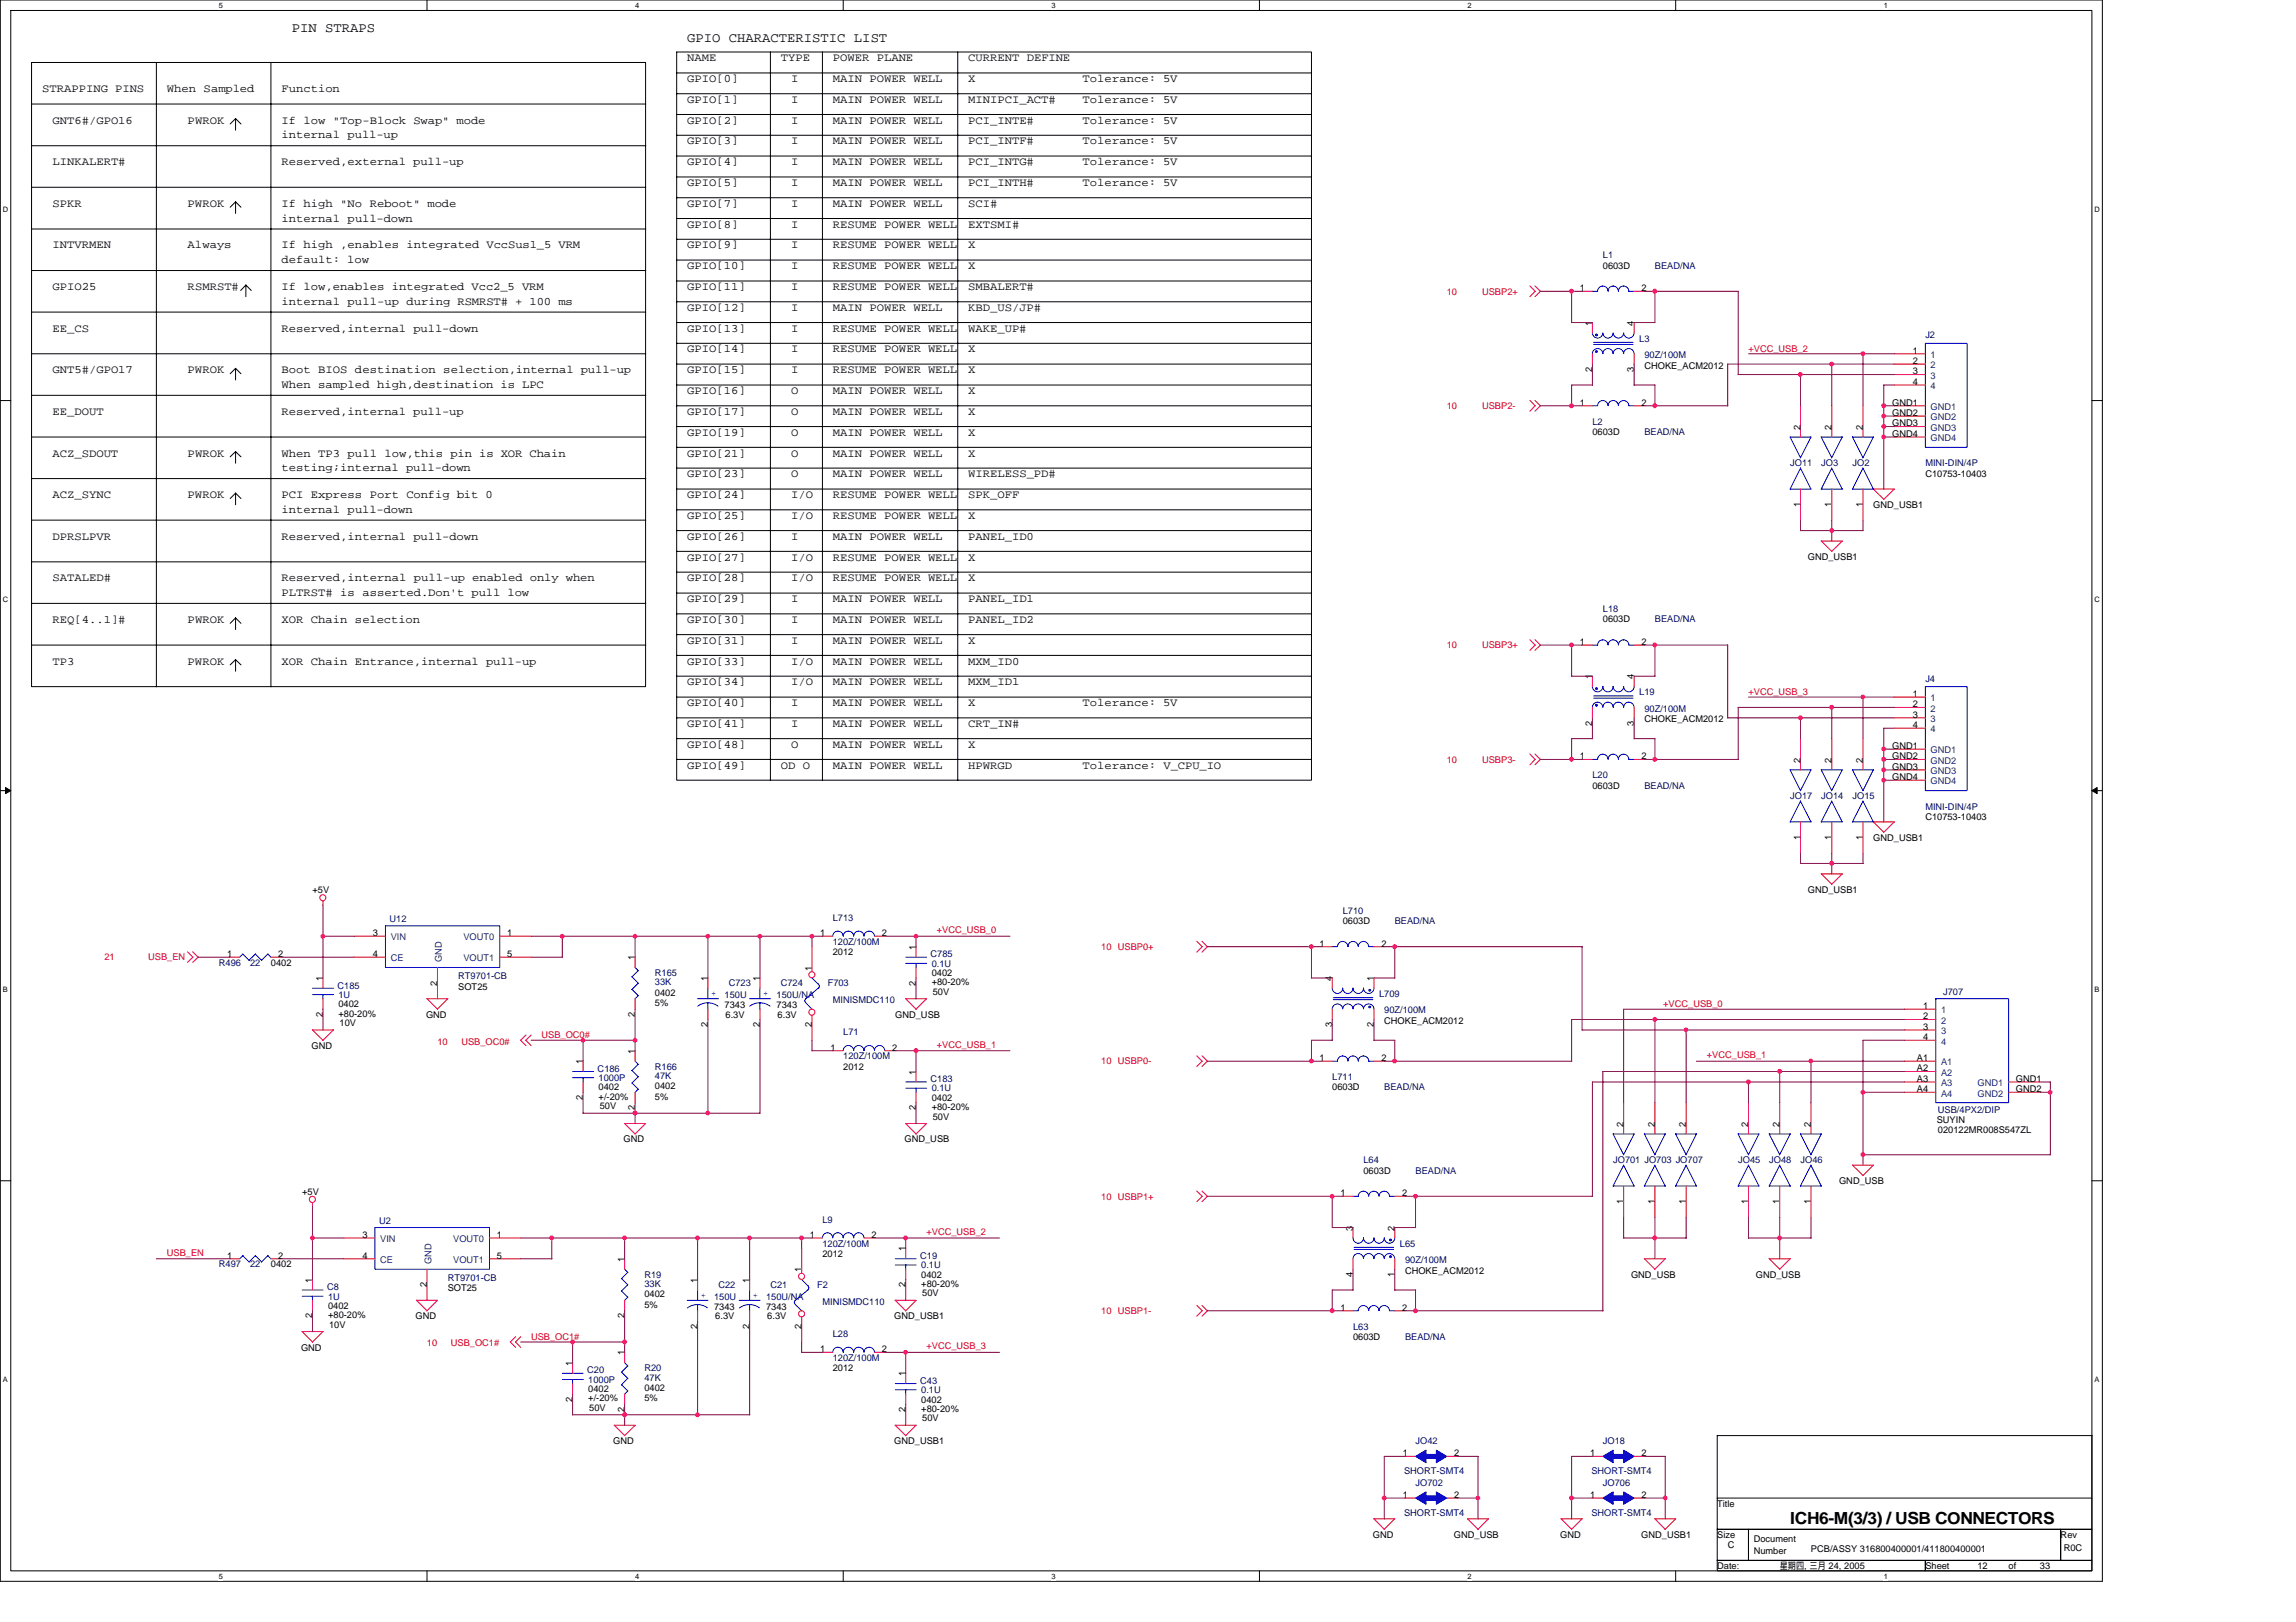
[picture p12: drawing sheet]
<svg xmlns="http://www.w3.org/2000/svg" width="297mm" height="210mm" viewBox="0 0 297 210" stroke-linecap="round" stroke-linejoin="round" font-family="sans-serif">
<defs><g id="words">
<text font-size="2.2" x="231.6" y="197.2">ICH6-M(3/3) / USB CONNECTORS</text>
<g font-size="1.8">
<text x="37.7" y="4.1">PIN STRAPS</text>
<text x="88.9" y="5.4">GPIO CHARACTERISTIC LIST</text>
</g>
<g font-size="1.5">
<text x="5.4" y="12">STRAPPING PINS</text>
<text x="21.6" y="12">When Sampled</text>
<text x="36.4" y="12">Function</text>
<text x="88.9" y="7.9">NAME</text>
<text x="88.9" y="10.6">GPIO[0]</text>
<text x="101" y="7.9">TYPE</text>
<text x="102.4" y="10.6">I</text>
<text x="107.7" y="7.9">POWER PLANE</text>
<text x="107.7" y="10.6">MAIN POWER WELL</text>
<text x="125.2" y="7.9">CURRENT DEFINE</text>
<text x="125.2" y="10.6">X</text>
<text x="140.1" y="10.6">Tolerance: 5V</text>
<text x="6.8" y="16">GNT6#/GPO16</text>
<text x="24.3" y="16">PWROK</text>
<text x="36.4" y="16">If low &quot;Top-Block Swap&quot; mode</text>
<text x="36.4" y="17.9">internal pull-up</text>
<text x="88.9" y="16">GPIO[2]</text>
<text x="88.9" y="13.3">GPIO[1]</text>
<text x="102.4" y="13.3">I</text>
<text x="102.4" y="16">I</text>
<text x="107.7" y="13.3">MAIN POWER WELL</text>
<text x="107.7" y="16">MAIN POWER WELL</text>
<text x="125.2" y="13.3">MINIPCI_ACT#</text>
<text x="125.2" y="16">PCI_INTE#</text>
<text x="140.1" y="16">Tolerance: 5V</text>
<text x="140.1" y="13.3">Tolerance: 5V</text>
<text x="6.8" y="21.4">LINKALERT#</text>
<text x="36.4" y="21.4">Reserved,external pull-up</text>
<text x="88.9" y="18.7">GPIO[3]</text>
<text x="88.9" y="21.4">GPIO[4]</text>
<text x="102.4" y="18.7">I</text>
<text x="102.4" y="21.4">I</text>
<text x="107.7" y="18.7">MAIN POWER WELL</text>
<text x="107.7" y="21.4">MAIN POWER WELL</text>
<text x="125.2" y="21.4">PCI_INTG#</text>
<text x="125.2" y="18.7">PCI_INTF#</text>
<text x="140.1" y="21.4">Tolerance: 5V</text>
<text x="140.1" y="18.7">Tolerance: 5V</text>
<text x="6.8" y="26.8">SPKR</text>
<text x="24.3" y="26.8">PWROK</text>
<text x="36.4" y="26.8">If high &quot;No Reboot&quot; mode</text>
<text x="36.4" y="28.7">internal pull-down</text>
<text x="88.9" y="24.1">GPIO[5]</text>
<text x="88.9" y="26.8">GPIO[7]</text>
<text x="88.9" y="29.5">GPIO[8]</text>
<text x="102.4" y="29.5">I</text>
<text x="102.4" y="24.1">I</text>
<text x="102.4" y="26.8">I</text>
<text x="107.7" y="24.1">MAIN POWER WELL</text>
<text x="107.7" y="29.5">RESUME POWER WELL</text>
<text x="107.7" y="26.8">MAIN POWER WELL</text>
<text x="125.2" y="24.1">PCI_INTH#</text>
<text x="125.2" y="29.5">EXTSMI#</text>
<text x="125.2" y="26.8">SCI#</text>
<text x="140.1" y="24.1">Tolerance: 5V</text>
<text x="6.8" y="32.2">INTVRMEN</text>
<text x="24.3" y="32.2">Always</text>
<text x="36.4" y="32.2">If high ,enables integrated VccSus1_5 VRM</text>
<text x="36.4" y="34.1">default: low</text>
<text x="88.9" y="32.2">GPIO[9]</text>
<text x="88.9" y="34.8">GPIO[10]</text>
<text x="102.4" y="32.2">I</text>
<text x="102.4" y="34.8">I</text>
<text x="107.7" y="34.8">RESUME POWER WELL</text>
<text x="107.7" y="32.2">RESUME POWER WELL</text>
<text x="125.2" y="34.8">X</text>
<text x="125.2" y="32.2">X</text>
<text x="6.8" y="37.5">GPIO25</text>
<text x="24.3" y="37.5">RSMRST#</text>
<text x="36.4" y="37.5">If low,enables integrated Vcc2_5 VRM</text>
<text x="36.4" y="39.5">internal pull-up during RSMRST# + 100 ms</text>
<text x="88.9" y="40.2">GPIO[12]</text>
<text x="88.9" y="37.5">GPIO[11]</text>
<text x="102.4" y="37.5">I</text>
<text x="102.4" y="40.2">I</text>
<text x="107.7" y="37.5">RESUME POWER WELL</text>
<text x="107.7" y="40.2">MAIN POWER WELL</text>
<text x="125.2" y="37.5">SMBALERT#</text>
<text x="125.2" y="40.2">KBD_US/JP#</text>
<text x="6.8" y="42.9">EE_CS</text>
<text x="36.4" y="42.9">Reserved,internal pull-down</text>
<text x="88.9" y="42.9">GPIO[13]</text>
<text x="88.9" y="45.6">GPIO[14]</text>
<text x="102.4" y="45.6">I</text>
<text x="102.4" y="42.9">I</text>
<text x="107.7" y="42.9">RESUME POWER WELL</text>
<text x="107.7" y="45.6">RESUME POWER WELL</text>
<text x="125.2" y="45.6">X</text>
<text x="125.2" y="42.9">WAKE_UP#</text>
<text x="6.8" y="48.3">GNT5#/GPO17</text>
<text x="6.8" y="53.7">EE_DOUT</text>
<text x="24.3" y="48.3">PWROK</text>
<text x="36.4" y="53.7">Reserved,internal pull-up</text>
<text x="36.4" y="48.3">Boot BIOS destination selection,internal pull-up</text>
<text x="36.4" y="50.2">When sampled high,destination is LPC</text>
<text x="88.9" y="53.7">GPIO[17]</text>
<text x="88.9" y="48.3">GPIO[15]</text>
<text x="88.9" y="51">GPIO[16]</text>
<text x="102.4" y="48.3">I</text>
<text x="102.4" y="53.7">O</text>
<text x="102.4" y="51">O</text>
<text x="107.7" y="53.7">MAIN POWER WELL</text>
<text x="107.7" y="48.3">RESUME POWER WELL</text>
<text x="107.7" y="51">MAIN POWER WELL</text>
<text x="125.2" y="48.3">X</text>
<text x="125.2" y="53.7">X</text>
<text x="125.2" y="51">X</text>
<text x="6.8" y="59.1">ACZ_SDOUT</text>
<text x="24.3" y="59.1">PWROK</text>
<text x="36.4" y="59.1">When TP3 pull low,this pin is XOR Chain</text>
<text x="88.9" y="56.4">GPIO[19]</text>
<text x="88.9" y="59.1">GPIO[21]</text>
<text x="102.4" y="56.4">O</text>
<text x="102.4" y="59.1">O</text>
<text x="107.7" y="59.1">MAIN POWER WELL</text>
<text x="107.7" y="56.4">MAIN POWER WELL</text>
<text x="125.2" y="56.4">X</text>
<text x="125.2" y="59.1">X</text>
<text x="6.8" y="64.5">ACZ_SYNC</text>
<text x="24.3" y="64.5">PWROK</text>
<text x="36.4" y="64.5">PCI Express Port Config bit 0</text>
<text x="36.4" y="61">testing;internal pull-down</text>
<text x="88.9" y="64.5">GPIO[24]</text>
<text x="88.9" y="61.8">GPIO[23]</text>
<text x="102.4" y="61.8">O</text>
<text x="102.4" y="64.5">I/O</text>
<text x="107.7" y="64.5">RESUME POWER WELL</text>
<text x="107.7" y="61.8">MAIN POWER WELL</text>
<text x="125.2" y="64.5">SPK_OFF</text>
<text x="125.2" y="61.8">WIRELESS_PD#</text>
<text x="6.8" y="69.9">DPRSLPVR</text>
<text x="36.4" y="66.4">internal pull-down</text>
<text x="36.4" y="69.8">Reserved,internal pull-down</text>
<text x="88.9" y="67.2">GPIO[25]</text>
<text x="88.9" y="69.8">GPIO[26]</text>
<text x="102.4" y="67.2">I/O</text>
<text x="102.4" y="69.8">I</text>
<text x="107.7" y="69.8">MAIN POWER WELL</text>
<text x="107.7" y="67.2">RESUME POWER WELL</text>
<text x="125.2" y="69.9">PANEL_ID0</text>
<text x="125.2" y="67.2">X</text>
<text x="6.8" y="75.2">SATALED#</text>
<text x="36.4" y="75.2">Reserved,internal pull-up enabled only when</text>
<text x="36.4" y="77.2">PLTRST# is asserted.Don't pull low</text>
<text x="88.9" y="77.9">GPIO[29]</text>
<text x="88.9" y="75.2">GPIO[28]</text>
<text x="88.9" y="72.5">GPIO[27]</text>
<text x="102.4" y="75.2">I/O</text>
<text x="102.4" y="77.9">I</text>
<text x="102.4" y="72.5">I/O</text>
<text x="107.7" y="77.9">MAIN POWER WELL</text>
<text x="107.7" y="72.5">RESUME POWER WELL</text>
<text x="107.7" y="75.2">RESUME POWER WELL</text>
<text x="125.2" y="77.9">PANEL_ID1</text>
<text x="125.2" y="72.5">X</text>
<text x="125.2" y="75.2">X</text>
<text x="6.8" y="80.6">REQ[4..1]#</text>
<text x="24.3" y="80.6">PWROK</text>
<text x="36.4" y="80.6">XOR Chain selection</text>
<text x="88.9" y="80.6">GPIO[30]</text>
<text x="88.9" y="83.3">GPIO[31]</text>
<text x="102.4" y="80.6">I</text>
<text x="102.4" y="83.3">I</text>
<text x="107.7" y="83.3">MAIN POWER WELL</text>
<text x="107.7" y="80.6">MAIN POWER WELL</text>
<text x="125.2" y="80.6">PANEL_ID2</text>
<text x="125.2" y="83.3">X</text>
<text x="6.8" y="86">TP3</text>
<text x="24.3" y="86">PWROK</text>
<text x="36.4" y="86">XOR Chain Entrance,internal pull-up</text>
<text x="88.9" y="88.7">GPIO[34]</text>
<text x="88.9" y="86">GPIO[33]</text>
<text x="102.4" y="88.7">I/O</text>
<text x="102.4" y="86">I/O</text>
<text x="107.7" y="86">MAIN POWER WELL</text>
<text x="107.7" y="88.7">MAIN POWER WELL</text>
<text x="125.2" y="86">MXM_ID0</text>
<text x="125.2" y="88.7">MXM_ID1</text>
<text x="88.9" y="94.1">GPIO[41]</text>
<text x="88.9" y="91.4">GPIO[40]</text>
<text x="102.4" y="91.4">I</text>
<text x="102.4" y="94.1">I</text>
<text x="107.7" y="94.1">MAIN POWER WELL</text>
<text x="107.7" y="91.4">MAIN POWER WELL</text>
<text x="125.2" y="94.1">CRT_IN#</text>
<text x="125.2" y="91.4">X</text>
<text x="140.1" y="91.4">Tolerance: 5V</text>
<text x="88.9" y="96.8">GPIO[48]</text>
<text x="88.9" y="99.5">GPIO[49]</text>
<text x="101" y="99.5">OD O</text>
<text x="102.4" y="96.8">O</text>
<text x="107.7" y="96.8">MAIN POWER WELL</text>
<text x="107.7" y="99.5">MAIN POWER WELL</text>
<text x="125.2" y="96.8">X</text>
<text x="125.2" y="99.5">HPWRGD</text>
<text x="140.1" y="99.5">Tolerance: V_CPU_IO</text>
</g>
<g font-size="1.2" fill="#000080">
<text x="207.4" y="33.4">L1</text>
<text x="214.1" y="34.8">BEAD/NA</text>
<text x="212.1" y="44.2">L3</text>
<text x="212.7" y="46.3">90Z/100M</text>
<text x="249.1" y="43.8">J2</text>
<text x="206" y="54.9">L2</text>
<text x="212.7" y="56.3">BEAD/NA</text>
<text x="231.6" y="60.3">JO11</text>
<text x="235.6" y="60.3">JO3</text>
<text x="239.7" y="60.3">JO2</text>
<text x="249.1" y="60.3">MINI-DIN/4P</text>
<text x="207.4" y="79.2">L18</text>
<text x="214.1" y="80.5">BEAD/NA</text>
<text x="212.1" y="90">L19</text>
<text x="249.1" y="88.2">J4</text>
<text x="212.7" y="92.1">90Z/100M</text>
<text x="206" y="100.7">L20</text>
<text x="212.7" y="102.1">BEAD/NA</text>
<text x="231.6" y="103.4">JO17</text>
<text x="235.6" y="103.4">JO14</text>
<text x="239.7" y="103.4">JO15</text>
<text x="249.1" y="104.8">MINI-DIN/4P</text>
<text x="50.4" y="119.3">U12</text>
<text x="107.7" y="119.2">L713</text>
<text x="173.7" y="118.2">L710</text>
<text x="180.4" y="119.6">BEAD/NA</text>
<text x="28.3" y="125">R496</text>
<text x="32.4" y="125">22</text>
<text x="107.7" y="122.3">120Z/100M</text>
<text x="120.4" y="123.9">C785</text>
<text x="120.5" y="125.1">0.1U</text>
<text x="43.7" y="127.9">C185</text>
<text x="43.8" y="129.1">1U</text>
<text x="59.3" y="126.7">RT9701-CB</text>
<text x="84.7" y="126.3">R165</text>
<text x="84.7" y="127.5">33K</text>
<text x="93.7" y="129.1">150U</text>
<text x="94.3" y="127.7">C723</text>
<text x="100.5" y="129.1">150U/NA</text>
<text x="101" y="127.7">C724</text>
<text x="107.1" y="127.7">F703</text>
<text x="107.7" y="129.8">MINISMDC110</text>
<text x="178.4" y="129">L709</text>
<text x="179.1" y="131.1">90Z/100M</text>
<text x="251.4" y="128.7">J707</text>
<text x="109.1" y="134">L71</text>
<text x="109.1" y="137.1">120Z/100M</text>
<text x="77.3" y="138.7">C186</text>
<text x="77.4" y="139.9">1000P</text>
<text x="84.7" y="138.4">R166</text>
<text x="84.7" y="139.6">47K</text>
<text x="120.4" y="140">C183</text>
<text x="120.5" y="141.2">0.1U</text>
<text x="172.4" y="139.8">L711</text>
<text x="179.1" y="141.1">BEAD/NA</text>
<text x="250.7" y="144.1">USB/4PX2/DIP</text>
<text x="176.4" y="150.5">L64</text>
<text x="183.1" y="151.9">BEAD/NA</text>
<text x="208.7" y="150.5">JO701 JO703 JO707</text>
<text x="224.9" y="150.5">JO45</text>
<text x="228.9" y="150.5">JO48</text>
<text x="232.9" y="150.5">JO46</text>
<text x="49" y="158.3">U2</text>
<text x="106.4" y="158.2">L9</text>
<text x="106.4" y="161.3">120Z/100M</text>
<text x="181.1" y="161.3">L65</text>
<text x="28.3" y="164">R497</text>
<text x="32.4" y="164">22</text>
<text x="42.3" y="167">C8</text>
<text x="57.9" y="165.8">RT9701-CB</text>
<text x="83.4" y="165.4">R19</text>
<text x="83.4" y="166.6">33K</text>
<text x="92.9" y="166.7">C22</text>
<text x="99.7" y="166.7">C21</text>
<text x="105.7" y="166.7">F2</text>
<text x="119.1" y="162.9">C19</text>
<text x="119.2" y="164.1">0.1U</text>
<text x="181.8" y="163.5">90Z/100M</text>
<text x="42.5" y="168.2">1U</text>
<text x="92.4" y="168.2">150U</text>
<text x="99.1" y="168.2">150U/NA</text>
<text x="106.4" y="168.8">MINISMDC110</text>
<text x="107.7" y="173">L28</text>
<text x="175" y="172.1">L63</text>
<text x="181.8" y="173.4">BEAD/NA</text>
<text x="76" y="177.7">C20</text>
<text x="76.1" y="178.9">1000P</text>
<text x="83.4" y="177.5">R20</text>
<text x="83.4" y="178.7">47K</text>
<text x="107.7" y="176.1">120Z/100M</text>
<text x="119.1" y="179.1">C43</text>
<text x="119.2" y="180.3">0.1U</text>
<text x="181.6" y="190.8">SHORT-SMT4</text>
<text x="183.1" y="186.9">JO42</text>
<text x="205.9" y="190.8">SHORT-SMT4</text>
<text x="207.4" y="186.9">JO18</text>
<text x="181.6" y="196.2">SHORT-SMT4</text>
<text x="183.1" y="192.3">JO702</text>
<text x="205.9" y="196.2">SHORT-SMT4</text>
<text x="207.4" y="192.3">JO706</text>
</g>
<g font-size="1.2">
<text x="207.4" y="34.8">0603D</text>
<text x="204.4" y="37.7">1</text>
<text x="212.4" y="37.7">2</text>
<text x="206" y="42.1" transform="rotate(-90 206 42.1)">1</text>
<text x="211.4" y="42.1" transform="rotate(-90 211.4 42.1)">4</text>
<text x="212.7" y="47.7">CHOKE_ACM2012</text>
<text x="247.5" y="45.8">1</text>
<text x="247.5" y="47.1">2</text>
<text x="204.4" y="52.5">1</text>
<text x="206" y="48.1" transform="rotate(-90 206 48.1)">2</text>
<text x="211.4" y="48.1" transform="rotate(-90 211.4 48.1)">3</text>
<text x="212.4" y="52.5">2</text>
<text x="244.8" y="52.5">GND1</text>
<text x="244.8" y="53.8">GND2</text>
<text x="247.5" y="48.5">3</text>
<text x="247.5" y="49.8">4</text>
<text x="206" y="56.3">0603D</text>
<text x="232.9" y="55.6" transform="rotate(-90 232.9 55.6)">2</text>
<text x="237" y="55.6" transform="rotate(-90 237 55.6)">2</text>
<text x="241" y="55.6" transform="rotate(-90 241 55.6)">2</text>
<text x="244.8" y="55.2">GND3</text>
<text x="244.8" y="56.5">GND4</text>
<text x="232.9" y="65.6" transform="rotate(-90 232.9 65.6)">1</text>
<text x="237" y="65.6" transform="rotate(-90 237 65.6)">1</text>
<text x="241" y="65.6" transform="rotate(-90 241 65.6)">1</text>
<text x="242.4" y="65.7">GND_USB1</text>
<text x="249.1" y="61.7">C10753-10403</text>
<text x="233.9" y="72.5">GND_USB1</text>
<text x="204.4" y="83.5">1</text>
<text x="207.4" y="80.5">0603D</text>
<text x="212.4" y="83.5">2</text>
<text x="206" y="87.9" transform="rotate(-90 206 87.9)">1</text>
<text x="211.4" y="87.9" transform="rotate(-90 211.4 87.9)">4</text>
<text x="206" y="93.9" transform="rotate(-90 206 93.9)">2</text>
<text x="211.4" y="93.9" transform="rotate(-90 211.4 93.9)">3</text>
<text x="212.7" y="93.5">CHOKE_ACM2012</text>
<text x="247.5" y="90.2">1</text>
<text x="247.5" y="91.5">2</text>
<text x="247.5" y="92.9">3</text>
<text x="247.5" y="94.2">4</text>
<text x="204.4" y="98.3">1</text>
<text x="212.4" y="98.3">2</text>
<text x="232.9" y="98.7" transform="rotate(-90 232.9 98.7)">2</text>
<text x="237" y="98.7" transform="rotate(-90 237 98.7)">2</text>
<text x="241" y="98.7" transform="rotate(-90 241 98.7)">2</text>
<text x="244.8" y="96.9">GND1</text>
<text x="244.8" y="98.3">GND2</text>
<text x="244.8" y="99.6">GND3</text>
<text x="244.8" y="100.9">GND4</text>
<text x="206" y="102.1">0603D</text>
<text x="249.1" y="106.1">C10753-10403</text>
<text x="232.9" y="108.7" transform="rotate(-90 232.9 108.7)">1</text>
<text x="237" y="108.7" transform="rotate(-90 237 108.7)">1</text>
<text x="241" y="108.7" transform="rotate(-90 241 108.7)">1</text>
<text x="242.4" y="108.8">GND_USB1</text>
<text x="40.4" y="115.5">+5V</text>
<text x="173.7" y="119.6">0603D</text>
<text x="233.9" y="115.5">GND_USB1</text>
<text x="29.4" y="123.8">1</text>
<text x="35" y="125">0402</text>
<text x="36" y="123.8">2</text>
<text x="48.2" y="121.1">3</text>
<text x="48.2" y="123.8">4</text>
<text x="65.6" y="121.1">1</text>
<text x="65.6" y="123.8">5</text>
<text x="82.1" y="124.2" transform="rotate(-90 82.1 124.2)">1</text>
<text x="105" y="125.6" transform="rotate(-90 105 125.6)">1</text>
<text x="106.1" y="121.1">1</text>
<text x="107.7" y="123.6">2012</text>
<text x="114.1" y="121.1">2</text>
<text x="118.5" y="122.9" transform="rotate(-90 118.5 122.9)">1</text>
<text x="170.7" y="122.5">1</text>
<text x="178.7" y="122.5">2</text>
<text x="41.8" y="131.6" transform="rotate(-90 41.8 131.6)">2</text>
<text x="41.8" y="126.9" transform="rotate(-90 41.8 126.9)">1</text>
<text x="43.8" y="130.3">0402</text>
<text x="43.8" y="131.6">+80-20%</text>
<text x="55.1" y="131.7">GND</text>
<text x="56.6" y="127.6" transform="rotate(-90 56.6 127.6)">2</text>
<text x="59.3" y="128.1">SOT25</text>
<text x="82.1" y="131.6" transform="rotate(-90 82.1 131.6)">2</text>
<text x="84.7" y="128.9">0402</text>
<text x="84.7" y="130.2">5%</text>
<text x="91.6" y="126.9" transform="rotate(-90 91.6 126.9)">1</text>
<text x="93.7" y="130.5">7343</text>
<text x="93.9" y="131.7">6.3V</text>
<text x="98.3" y="126.9" transform="rotate(-90 98.3 126.9)">1</text>
<text x="100.5" y="130.5">7343</text>
<text x="100.6" y="131.7">6.3V</text>
<text x="115.8" y="131.7">GND_USB</text>
<text x="118.5" y="127.6" transform="rotate(-90 118.5 127.6)">2</text>
<text x="120.5" y="126.3">0402</text>
<text x="120.5" y="127.5">+80-20%</text>
<text x="120.7" y="128.7">50V</text>
<text x="172.3" y="126.9" transform="rotate(-90 172.3 126.9)">4</text>
<text x="177.7" y="126.9" transform="rotate(-90 177.7 126.9)">1</text>
<text x="248.8" y="130.6">1</text>
<text x="248.8" y="131.9">2</text>
<text x="40.3" y="135.7">GND</text>
<text x="43.9" y="132.8">10V</text>
<text x="75.4" y="137.7" transform="rotate(-90 75.4 137.7)">1</text>
<text x="82.1" y="136.4" transform="rotate(-90 82.1 136.4)">1</text>
<text x="91.6" y="132.9" transform="rotate(-90 91.6 132.9)">2</text>
<text x="98.3" y="132.9" transform="rotate(-90 98.3 132.9)">2</text>
<text x="105" y="132.9" transform="rotate(-90 105 132.9)">2</text>
<text x="107.5" y="136">1</text>
<text x="115.4" y="136">2</text>
<text x="170.7" y="137.3">1</text>
<text x="172.3" y="132.9" transform="rotate(-90 172.3 132.9)">3</text>
<text x="177.7" y="132.9" transform="rotate(-90 177.7 132.9)">2</text>
<text x="178.7" y="137.3">2</text>
<text x="179.1" y="132.5">CHOKE_ACM2012</text>
<text x="248" y="137.3">A1</text>
<text x="248.8" y="133.3">3</text>
<text x="248.8" y="134.6">4</text>
<text x="75.4" y="142.4" transform="rotate(-90 75.4 142.4)">2</text>
<text x="77.4" y="141.1">0402</text>
<text x="77.4" y="142.3">+/-20%</text>
<text x="77.6" y="143.5">50V</text>
<text x="82.1" y="143.7" transform="rotate(-90 82.1 143.7)">2</text>
<text x="84.7" y="141">0402</text>
<text x="84.7" y="142.3">5%</text>
<text x="109.1" y="138.4">2012</text>
<text x="118.5" y="143.7" transform="rotate(-90 118.5 143.7)">2</text>
<text x="118.5" y="139.1" transform="rotate(-90 118.5 139.1)">1</text>
<text x="120.5" y="142.5">0402</text>
<text x="120.5" y="143.7">+80-20%</text>
<text x="172.4" y="141.1">0603D</text>
<text x="248" y="138.6">A2</text>
<text x="248" y="140">A3</text>
<text x="248" y="141.3">A4</text>
<text x="260.8" y="140">GND1</text>
<text x="260.8" y="141.3">GND2</text>
<text x="80.7" y="147.8">GND</text>
<text x="117" y="147.8">GND_USB</text>
<text x="120.7" y="144.9">50V</text>
<text x="210" y="145.8" transform="rotate(-90 210 145.8)">2</text>
<text x="214.1" y="145.8" transform="rotate(-90 214.1 145.8)">2</text>
<text x="218.1" y="145.8" transform="rotate(-90 218.1 145.8)">2</text>
<text x="226.2" y="145.8" transform="rotate(-90 226.2 145.8)">2</text>
<text x="230.2" y="145.8" transform="rotate(-90 230.2 145.8)">2</text>
<text x="234.3" y="145.8" transform="rotate(-90 234.3 145.8)">2</text>
<text x="250.6" y="145.3">SUYIN</text>
<text x="250.7" y="146.6">020122MR008S547ZL</text>
<text x="39.1" y="154.6">+5V</text>
<text x="173.4" y="154.8">1</text>
<text x="176.4" y="151.9">0603D</text>
<text x="181.4" y="154.8">2</text>
<text x="210" y="155.8" transform="rotate(-90 210 155.8)">1</text>
<text x="214.1" y="155.8" transform="rotate(-90 214.1 155.8)">1</text>
<text x="218.1" y="155.8" transform="rotate(-90 218.1 155.8)">1</text>
<text x="226.2" y="155.8" transform="rotate(-90 226.2 155.8)">1</text>
<text x="230.2" y="155.8" transform="rotate(-90 230.2 155.8)">1</text>
<text x="234.3" y="155.8" transform="rotate(-90 234.3 155.8)">1</text>
<text x="237.9" y="153.2">GND_USB</text>
<text x="46.9" y="160.2">3</text>
<text x="64.3" y="160.2">1</text>
<text x="104.8" y="160.2">1</text>
<text x="112.7" y="160.2">2</text>
<text x="117.2" y="161.9" transform="rotate(-90 117.2 161.9)">1</text>
<text x="175" y="159.3" transform="rotate(-90 175 159.3)">3</text>
<text x="180.4" y="159.3" transform="rotate(-90 180.4 159.3)">2</text>
<text x="29.4" y="162.9">1</text>
<text x="35" y="164">0402</text>
<text x="36" y="162.9">2</text>
<text x="40.4" y="166" transform="rotate(-90 40.4 166)">1</text>
<text x="46.9" y="162.9">4</text>
<text x="55.2" y="166.6" transform="rotate(-90 55.2 166.6)">2</text>
<text x="57.9" y="167.1">SOT25</text>
<text x="64.3" y="162.9">5</text>
<text x="80.8" y="163.3" transform="rotate(-90 80.8 163.3)">1</text>
<text x="83.4" y="167.9">0402</text>
<text x="90.2" y="166" transform="rotate(-90 90.2 166)">1</text>
<text x="97" y="166" transform="rotate(-90 97 166)">1</text>
<text x="103.7" y="164.6" transform="rotate(-90 103.7 164.6)">1</text>
<text x="106.4" y="162.6">2012</text>
<text x="117.2" y="166.6" transform="rotate(-90 117.2 166.6)">2</text>
<text x="119.2" y="165.4">0402</text>
<text x="119.2" y="166.6">+80-20%</text>
<text x="119.3" y="167.8">50V</text>
<text x="175" y="165.2" transform="rotate(-90 175 165.2)">4</text>
<text x="180.4" y="165.2" transform="rotate(-90 180.4 165.2)">1</text>
<text x="181.8" y="164.8">CHOKE_ACM2012</text>
<text x="211" y="165.4">GND_USB</text>
<text x="227.2" y="165.4">GND_USB</text>
<text x="40.4" y="170.6" transform="rotate(-90 40.4 170.6)">2</text>
<text x="42.5" y="169.4">0402</text>
<text x="42.5" y="170.6">+80-20%</text>
<text x="42.6" y="171.8">10V</text>
<text x="53.8" y="170.7">GND</text>
<text x="80.8" y="170.6" transform="rotate(-90 80.8 170.6)">2</text>
<text x="83.4" y="169.2">5%</text>
<text x="90.2" y="172" transform="rotate(-90 90.2 172)">2</text>
<text x="92.4" y="169.5">7343</text>
<text x="92.5" y="170.7">6.3V</text>
<text x="97" y="172" transform="rotate(-90 97 172)">2</text>
<text x="99.1" y="169.5">7343</text>
<text x="99.3" y="170.7">6.3V</text>
<text x="103.7" y="172" transform="rotate(-90 103.7 172)">2</text>
<text x="115.7" y="170.7">GND_USB1</text>
<text x="173.4" y="169.6">1</text>
<text x="175" y="173.4">0603D</text>
<text x="181.4" y="169.6">2</text>
<text x="38.9" y="174.8">GND</text>
<text x="74.1" y="176.8" transform="rotate(-90 74.1 176.8)">1</text>
<text x="80.8" y="175.4" transform="rotate(-90 80.8 175.4)">1</text>
<text x="106.1" y="175">1</text>
<text x="107.7" y="177.5">2012</text>
<text x="114.1" y="175">2</text>
<text x="117.2" y="178.1" transform="rotate(-90 117.2 178.1)">1</text>
<text x="74.1" y="181.4" transform="rotate(-90 74.1 181.4)">2</text>
<text x="76.1" y="180.1">0402</text>
<text x="76.1" y="181.4">+/-20%</text>
<text x="76.2" y="182.6">50V</text>
<text x="80.8" y="182.8" transform="rotate(-90 80.8 182.8)">2</text>
<text x="83.4" y="180">0402</text>
<text x="83.4" y="181.4">5%</text>
<text x="117.2" y="182.8" transform="rotate(-90 117.2 182.8)">2</text>
<text x="119.2" y="181.5">0402</text>
<text x="119.2" y="182.7">+80-20%</text>
<text x="119.3" y="183.9">50V</text>
<text x="79.3" y="186.9">GND</text>
<text x="115.7" y="186.9">GND_USB1</text>
<text x="181.5" y="188.4">1</text>
<text x="188.1" y="188.4">2</text>
<text x="205.7" y="188.4">1</text>
<text x="212.4" y="188.4">2</text>
<text x="181.5" y="193.8">1</text>
<text x="188.1" y="193.8">2</text>
<text x="205.7" y="193.8">1</text>
<text x="212.4" y="193.8">2</text>
<text x="222.2" y="195">Title</text>
<text x="177.6" y="199">GND</text>
<text x="188.1" y="199">GND_USB</text>
<text x="201.8" y="199">GND</text>
<text x="212.3" y="199">GND_USB1</text>
<text x="222.2" y="199">Size</text>
<text x="222.2" y="203">Date:</text>
<text x="223.5" y="200.3">C</text>
<text x="226.9" y="199.5">Document</text>
<text x="226.9" y="201.1">Number</text>
<text x="230.2" y="203">星期四, 三月 24, 2005</text>
<text x="234.3" y="200.9">PCB/ASSY 316800400001/411800400001</text>
<text x="249.1" y="203">Sheet</text>
<text x="255.8" y="203">12</text>
<text x="259.9" y="203">of</text>
<text x="263.9" y="203">33</text>
<text x="266.6" y="199">Rev</text>
<text x="267" y="200.7">R0C</text>
</g>
<g font-size="1.2" fill="#f00">
<text x="187.2" y="38.1">10</text>
<text x="191.7" y="38.1">USBP2+</text>
<text x="226.2" y="45.5">+VCC_USB_2</text>
<text x="187.2" y="52.9">10</text>
<text x="191.7" y="52.9">USBP2-</text>
<text x="187.2" y="83.9">10</text>
<text x="191.7" y="83.9">USBP3+</text>
<text x="226.2" y="90">+VCC_USB_3</text>
<text x="187.2" y="98.7">10</text>
<text x="191.7" y="98.7">USBP3-</text>
<text x="13.5" y="124.3">21</text>
<text x="19.2" y="124.3">USB_EN</text>
<text x="121.2" y="120.8">+VCC_USB_0</text>
<text x="142.5" y="122.9">10 USBP0+</text>
<text x="215.2" y="130.3">+VCC_USB_0</text>
<text x="56.6" y="135.2">10</text>
<text x="59.7" y="135.2">USB_OC0#</text>
<text x="70.1" y="134.4">USB_OC0#</text>
<text x="121.2" y="135.6">+VCC_USB_1</text>
<text x="142.5" y="137.8">10 USBP0-</text>
<text x="220.8" y="136.9">+VCC_USB_1</text>
<text x="142.5" y="155.3">10 USBP1+</text>
<text x="119.9" y="159.8">+VCC_USB_2</text>
<text x="21.6" y="162.5">USB_EN</text>
<text x="68.7" y="173.4">USB_OC1#</text>
<text x="142.5" y="170.1">10 USBP1-</text>
<text x="55.2" y="174.2">10</text>
<text x="58.3" y="174.2">USB_OC1#</text>
<text x="119.9" y="174.6">+VCC_USB_3</text>
</g>
<g font-size="1.2" fill="#004080">
<text x="249.8" y="46.3">1</text>
<text x="249.8" y="47.7">2</text>
<text x="249.8" y="49">3</text>
<text x="249.8" y="50.4">4</text>
<text x="249.8" y="53.1">GND1</text>
<text x="249.8" y="54.4">GND2</text>
<text x="249.8" y="55.8">GND3</text>
<text x="249.8" y="57.1">GND4</text>
<text x="249.8" y="90.8">1</text>
<text x="249.8" y="92.1">2</text>
<text x="249.8" y="93.5">3</text>
<text x="249.8" y="94.8">4</text>
<text x="249.8" y="97.5">GND1</text>
<text x="249.8" y="98.8">GND2</text>
<text x="249.8" y="100.2">GND3</text>
<text x="249.8" y="101.5">GND4</text>
<text x="50.5" y="121.7">VIN</text>
<text x="50.5" y="124.4">CE</text>
<text x="57.2" y="124.5" transform="rotate(-90 57.2 124.5)">GND</text>
<text x="60" y="124.4">VOUT1</text>
<text x="60" y="121.7">VOUT0</text>
<text x="251.1" y="131.1">1</text>
<text x="251.1" y="132.5">2</text>
<text x="251.1" y="133.8">3</text>
<text x="251.1" y="135.2">4</text>
<text x="251.1" y="137.9">A1</text>
<text x="251.1" y="139.2">A2</text>
<text x="251.1" y="140.6">A3</text>
<text x="251.1" y="141.9">A4</text>
<text x="255.8" y="140.6">GND1</text>
<text x="255.8" y="141.9">GND2</text>
<text x="49.2" y="160.8">VIN</text>
<text x="58.6" y="160.8">VOUT0</text>
<text x="49.2" y="163.4">CE</text>
<text x="55.8" y="163.6" transform="rotate(-90 55.8 163.6)">GND</text>
<text x="58.6" y="163.4">VOUT1</text>
</g>
<g font-size="1.2" fill="#00f">
<text x="92" y="128.9">+</text>
<text x="98.7" y="128.9">+</text>
<text x="90.7" y="167.9">+</text>
<text x="97.4" y="167.9">+</text>
</g>
<g font-size="1">
<text x="28.3" y="1">5</text>
<text x="82.2" y="1">4</text>
<text x="136" y="1">3</text>
<text x="189.9" y="1">2</text>
<text x="243.7" y="1">1</text>
<text x=".4" y="27.4">D</text>
<text x="271" y="27.4">D</text>
<text x=".4" y="77.9">C</text>
<text x="271" y="77.9">C</text>
<text x=".4" y="128.4">B</text>
<text x="271" y="128.4">B</text>
<text x=".4" y="178.9">A</text>
<text x="271" y="178.9">A</text>
<text x="28.3" y="204.3">5</text>
<text x="82.2" y="204.3">4</text>
<text x="136" y="204.3">3</text>
<text x="189.9" y="204.3">2</text>
<text x="243.7" y="204.3">1</text>
</g>
</g></defs>
<path d="M0 0h272v204.6h-272zM1.4 1.4h269.2v201.9h-269.2z" fill="none" stroke="#000" stroke-width=".13"/>
<g fill="#fff">
<path d="M28.3 .1h.5v1.1h-.5z"/>
<path d="M28.3 203.4h.5v1.1h-.5z"/>
</g>
<path d="M55.2 0v1.4M55.2 203.3v1.3" fill="none" stroke="#000" stroke-width=".13"/>
<g fill="#fff">
<path d="M82.2 .1h.5v1.1h-.5z"/>
<path d="M82.2 203.4h.5v1.1h-.5z"/>
</g>
<path d="M109.1 0v1.4M109.1 203.3v1.3" fill="none" stroke="#000" stroke-width=".13"/>
<g fill="#fff">
<path d="M136 .1h.5v1.1h-.5z"/>
<path d="M136 203.4h.5v1.1h-.5z"/>
</g>
<path d="M162.9 0v1.4M162.9 203.3v1.3" fill="none" stroke="#000" stroke-width=".13"/>
<g fill="#fff">
<path d="M189.9 .1h.5v1.1h-.5z"/>
<path d="M189.9 203.4h.5v1.1h-.5z"/>
</g>
<path d="M216.8 0v1.4M216.8 203.3v1.3" fill="none" stroke="#000" stroke-width=".13"/>
<g fill="#fff">
<path d="M243.7 .1h.5v1.1h-.5z"/>
<path d="M243.7 203.4h.5v1.1h-.5z"/>
<path d="M.4 26.6h.7v1h-.7z"/>
<path d="M271 26.6h.6v1h-.6z"/>
<path d="M.4 77.1h.7v1h-.7z"/>
<path d="M271 77.1h.6v1h-.6z"/>
</g>
<path d="M0 51.8h1.4M270.6 51.8h1.4" fill="none" stroke="#000" stroke-width=".13"/>
<g fill="#fff">
<path d="M.4 127.6h.6v1h-.6z"/>
<path d="M271 127.6h.6v1h-.6z"/>
</g>
<path d="M0 102.3h1.4M270.6 102.3h1.4" fill="none" stroke="#000" stroke-width=".13"/>
<path d="M.7 101.9l.7 .4-.7 .4zM270.6 102.3l.7-.4v.8z" fill="#000" stroke="#000" stroke-width=".13"/>
<g fill="#fff">
<path d="M.4 178h.6v1.1h-.6z"/>
<path d="M271 178h.6v1.1h-.6z"/>
</g>
<g fill="none" stroke="#000" stroke-width=".13">
<path d="M4.1 8.1h79.4v80.8h-79.4zM4.1 13.5h79.4M4.1 18.9h79.4M20.2 8.1v80.8M30.5 15.3v1.5M30.5 15.3l-.7 .7M30.5 15.3l.7 .7M35 8.1v80.8M87.5 6.7h82.2v94.3h-82.2zM87.5 9.4h82.2M87.5 17.5h82.2M87.5 12.1h82.2"/>
<path d="M87.5 14.8h82.2M99.7 6.7v94.3M106.4 6.7v94.3M123.9 6.7v94.3M4.1 24.2h79.4M4.1 29.6h79.4M4.1 35h79.4M30.5 26.1v1.5M30.5 26.1l-.7 .7M30.5 26.1l.7 .7M31.8 36.9v1.5M31.8 36.9l-.7 .7"/>
<path d="M31.8 36.9l.7 .7M87.5 33.7h82.2M87.5 28.3h82.2M87.5 22.9h82.2M87.5 39.1h82.2M87.5 31h82.2M87.5 20.2h82.2M87.5 25.6h82.2M87.5 36.4h82.2M4.1 51.2h79.4M4.1 45.8h79.4M4.1 40.4h79.4"/>
<path d="M4.1 56.6h79.4M30.5 47.7v1.5M30.5 58.4v1.5M30.5 47.7l.7 .7M30.5 58.4l.7 .7M30.5 47.7l-.7 .7M30.5 58.4l-.7 .7M87.5 47.1h82.2M87.5 44.4h82.2M87.5 49.8h82.2M87.5 55.2h82.2M87.5 57.9h82.2"/>
<path d="M87.5 41.7h82.2M87.5 52.5h82.2M4.1 61.9h79.4M4.1 72.7h79.4M4.1 67.3h79.4M4.1 78.1h79.4M30.5 63.8l.7 .7M30.5 63.8v1.5M30.5 80v1.5M30.5 80l.7 .7M30.5 63.8l-.7 .7M30.5 80l-.7 .7"/>
<path d="M87.5 71.4h82.2M87.5 66h82.2M87.5 63.3h82.2M87.5 74h82.2M87.5 76.8h82.2M87.5 60.6h82.2M87.5 68.7h82.2M87.5 79.4h82.2M4.1 83.5h79.4M30.5 85.4v1.5M30.5 85.4l.7 .6M30.5 85.4l-.7 .6"/>
<path d="M87.5 95.6h82.2M87.5 90.2h82.2M87.5 98.3h82.2M87.5 92.9h82.2M87.5 82.1h82.2M87.5 84.8h82.2M87.5 87.5h82.2M0 152.8h1.4M270.6 152.8h1.4M222.2 193.9h48.4v4h-48.4zM222.2 197.9h4v4h-4zM222.2 185.8v8.1"/>
<path d="M222.2 185.8h48.5M226.2 197.9h40.4v4h-40.4zM266.6 197.9h4v4h-4zM270.6 185.8v8.1M222.2 201.9h26.9v1.4h-26.9zM249.1 201.9h21.5v1.4h-21.5z"/>
</g>
<g fill="none" stroke="#f00" stroke-width=".13">
<path d="M197.9 37l.7 .7-.7 .7M198.6 37l.7 .7-.7 .7M204.7 37.7h1.3M211.4 37.7h1.3M197.9 51.8l.7 .7-.7 .7M198.6 51.8l.7 .7-.7 .7M204.7 52.5h1.3M206 41.7v1.4M206 45.8v1.3M211.4 52.5h1.3M211.4 41.7v1.4M211.4 45.8v1.3"/>
<path d="M232.9 52.5v4.1M237 52.5v4.1M241 52.5v4.1M245.1 45.8h4M245.1 47.1h4M245.1 48.5h4M245.1 49.8h4M245.1 52.5h4M245.1 53.8h4M245.1 55.2h4M245.1 56.6h4M232.9 63.3v4"/>
<path d="M235.6 70l1.4 1.4M235.6 70h2.8M237 63.3v4M238.3 70l-1.3 1.4M241 63.3v4M242.3 63.3l1.4 1.3M242.4 63.3h2.7M245.1 63.3l-1.4 1.3M197.9 97.6l.7 .7-.7 .7M197.9 82.8l.7 .7-.7 .7M198.6 97.6l.7 .7-.7 .7M198.6 82.8l.7 .7-.7 .7"/>
<path d="M204.7 98.3h1.3M204.7 83.5h1.3M206 87.5v1.4M206 91.5v1.4M211.4 87.5v1.4M211.4 91.5v1.4M211.4 98.3h1.3M211.4 83.5h1.3M232.9 95.6v4M237 95.6v4M241 95.6v4M245.1 98.3h4"/>
<path d="M245.1 90.2h4M245.1 91.5h4M245.1 92.9h4M245.1 94.2h4M245.1 96.9h4M245.1 99.6h4M41.8 116.6v.6M232.9 106.4v4M235.6 113.1l1.4 1.3M235.6 113.1h2.8M237 106.4v4M238.3 113.1l-1.3 1.3"/>
<path d="M241 106.4v4M242.3 106.3l1.4 1.4M242.4 106.4h2.7M245.1 106.4l-1.4 1.3M245.1 101h4M24.3 123.2l.7 .7-.7 .6M24.9 123.2l.7 .7-.7 .6M29.7 123.9h1.3M35 123.9h1.4M40.4 133.3l1.4 1.3M40.4 133.3h2.8l-1.4 1.3M41.8 126.6v1.3"/>
<path d="M41.8 129.2v1.4M45.8 121.2h4.1M45.8 123.9h4.1M55.2 129.2l1.4 1.4M55.2 129.2h2.8M56.6 125.2v4M57.9 129.2l-1.3 1.4M64.7 121.2h4M64.7 123.9h4M68 133.9l-.7 .7 .7 .7M68.7 133.9l-.7 .7 .7 .7M75.4 137.3v1.4"/>
<path d="M82.2 123.9v1.3M82.2 129.2v1.4M82.2 136v1.3M91.6 126.6v1.3M91.6 130.6v1.3M98.3 126.6v1.3M98.3 130.6v1.3M105 122.5v3.3M105 131.4v3.2M106.4 121.2h1.3M107.7 136h1.4M113.1 121.2h1.4"/>
<path d="M114.5 136h1.3M117.2 129.2l1.3 1.4M117.2 129.2h2.7M118.5 122.5v1.4M118.5 125.2v1.4M118.5 138.7v1.3M119.9 129.2l-1.4 1.4M154.8 121.8l.7 .7-.7 .7M154.8 136.6l.7 .7-.7 .7M155.5 121.8l.7 .7-.7 .7M155.5 136.6l.7 .7-.7 .7M171 122.5h1.4"/>
<path d="M171 137.3h1.4M172.4 126.6v1.3M172.4 130.6v1.3M177.8 122.5h1.3M177.8 126.6v1.3M177.8 130.6v1.3M177.8 137.3h1.3M246.4 133.3h4M246.4 137.3h4M246.4 130.6h4M246.4 131.9h4M246.4 134.6h4"/>
<path d="M246.4 138.7h4M40.4 155.6v.6M75.4 140v1.4M80.8 145.4l1.4 1.3M80.8 145.4h2.7M82.2 141.4v1.3M83.5 145.4l-1.4 1.4M117.2 145.4l1.3 1.3M117.2 145.4h2.7M118.5 141.4v1.3M119.9 145.4l-1.4 1.4M154.8 154.1l.7 .7-.7 .7"/>
<path d="M155.5 154.1l.7 .7-.7 .7M173.7 154.8h1.3M175 158.9v1.3M180.4 154.8h1.4M180.4 158.9v1.3M210.1 142.7v4M210.1 153.5v4M214.1 142.7v4M214.1 153.5v4M218.1 142.7v4M218.1 153.5v4M226.2 142.7v4"/>
<path d="M226.2 153.5v4M230.2 142.7v4M230.2 153.5v4M234.3 142.7v4M234.3 153.5v4M239.6 150.8l1.4 1.3M239.7 150.8h2.7M242.4 150.8l-1.4 1.3M246.4 140h4M246.4 141.4h4M259.9 140h4M259.9 141.4h4"/>
<path d="M29.7 162.9h1.3M35 162.9h1.4M39.1 172.3l1.3 1.4M39.1 172.3h2.7l-1.4 1.4M40.4 165.6v1.3M40.4 168.3v1.3M44.5 162.9h4M44.5 160.2h4M53.9 168.3l1.3 1.3M53.9 168.3h2.7M55.2 164.3v4M56.6 168.3l-1.4 1.4"/>
<path d="M63.3 162.9h4M63.3 160.2h4M66.7 173l-.7 .7 .7 .7M67.4 173l-.7 .7 .7 .7M74.1 176.4v1.3M74.1 179v1.4M80.8 162.9v1.4M80.8 168.3v1.3M80.8 175v1.4M90.3 165.6v1.3M90.3 169.6v1.4M97 165.6v1.3"/>
<path d="M97 169.6v1.4M103.7 161.5v3.3M103.7 170.4v3.3M105 160.2h1.4M106.4 175h1.3M111.8 160.2h1.3M113.1 175h1.4M115.8 168.3l1.4 1.3M115.8 168.3h2.7M117.2 161.5v1.4M117.2 164.3v1.3M117.2 177.7v1.3"/>
<path d="M118.5 168.3l-1.3 1.4M154.8 168.9l.7 .7-.7 .7M155.5 168.9l.7 .7-.7 .7M173.7 169.6h1.3M175 162.9v1.4M180.4 169.6h1.4M180.4 162.9v1.4M212.7 162.9l1.4 1.4M212.7 162.9h2.8l-1.4 1.4M228.9 162.9l1.3 1.4M228.9 162.9h2.7l-1.4 1.4M79.5 184.4l1.3 1.4"/>
<path d="M79.5 184.4h2.7M80.8 180.4v1.3M82.2 184.4l-1.4 1.4M115.8 184.4l1.4 1.4M115.8 184.4h2.7M117.2 180.4v1.3M118.5 184.4l-1.3 1.4M177.7 196.5l1.4 1.4M177.8 196.6h2.7M180.4 196.6l-1.3 1.3M181.8 188.5h1.3M181.8 193.9h1.3"/>
<path d="M187.2 188.5h1.3M187.2 193.9h1.3M189.8 196.5l1.4 1.4M189.9 196.6h2.7M192.5 196.6l-1.3 1.3M201.9 196.5l1.4 1.4M202 196.6h2.7M204.7 196.6l-1.4 1.3M206 188.5h1.4M206 193.9h1.4M211.4 188.5h1.3M211.4 193.9h1.3"/>
<path d="M214.1 196.5l1.3 1.4M214.1 196.6h2.7l-1.4 1.3"/>
<circle cx="41.8" cy="116.2" r=".39"/>
<circle cx="105" cy="126.1" r=".39"/>
<circle cx="105" cy="131" r=".39"/>
<circle cx="40.4" cy="155.2" r=".4"/>
<circle cx="103.7" cy="165.2" r=".39"/>
<circle cx="103.7" cy="170" r=".39"/>
</g>
<g fill="none" stroke="#00f" stroke-width=".13">
<path d="M206 37.7h.7M206.7 37.7a.68 .68 0 0 1 .7-.7 .68 .68 0 0 1 .6 .7 .67 .67 0 0 1 .7-.7 .67 .67 0 0 1 .7 .7 .68 .68 0 0 1 .7-.7 .68 .68 0 0 1 .6 .7M210.7 37.7h.7M206 52.5h.7M206 45.8a.68 .68 0 0 1 .7-.7 .68 .68 0 0 1 .7 .7 .67 .67 0 0 1 .6-.7 .67 .67 0 0 1 .7 .7 .68 .68 0 0 1 .7-.7 .68 .68 0 0 1 .7 .7 .68 .68 0 0 1 .6-.7 .68 .68 0 0 1 .7 .7M206 43.1a.68 .68 0 0 0 .7 .7 .68 .68 0 0 0 .7-.7 .67 .67 0 0 0 .6 .7 .67 .67 0 0 0 .7-.7 .68 .68 0 0 0 .7 .7 .68 .68 0 0 0 .7-.7 .68 .68 0 0 0 .6 .7 .68 .68 0 0 0 .7-.7M206.2 44.6h5.1M206.2 44.3h5.1M206.7 52.5a.68 .68 0 0 1 .7-.7 .68 .68 0 0 1 .6 .7 .67 .67 0 0 1 .7-.7 .67 .67 0 0 1 .7 .7 .68 .68 0 0 1 .7-.7 .68 .68 0 0 1 .6 .7M210.7 52.5h.7M231.6 56.5l1.3 2.7M231.6 56.6h2.7"/>
<path d="M234.3 56.6l-1.4 2.7M235.6 56.5l1.4 2.7M235.6 56.6h2.8M238.3 56.6l-1.3 2.7M239.6 56.5l1.4 2.7M239.7 56.6h2.7M242.4 56.6l-1.4 2.7M249.1 44.4h5.4v13.5h-5.4zM231.6 63.3h2.7M232.9 60.6l1.4 2.7M232.9 60.6l-1.3 2.7M235.6 63.3h2.8"/>
<path d="M237 60.6l1.3 2.7M237 60.6l-1.4 2.7M239.7 63.3h2.7M241 60.6l1.4 2.7M241 60.6l-1.4 2.7M206 98.3h.7M206 83.5h.7M206 91.5a.68 .68 0 0 1 .7-.6 .68 .68 0 0 1 .7 .6 .67 .67 0 0 1 .6-.6 .67 .67 0 0 1 .7 .6 .68 .68 0 0 1 .7-.6 .68 .68 0 0 1 .7 .6 .68 .68 0 0 1 .6-.6 .68 .68 0 0 1 .7 .6M206 88.8a.68 .68 0 0 0 .7 .7 .68 .68 0 0 0 .7-.7 .67 .67 0 0 0 .6 .7 .67 .67 0 0 0 .7-.7 .68 .68 0 0 0 .7 .7 .68 .68 0 0 0 .7-.7 .68 .68 0 0 0 .6 .7 .68 .68 0 0 0 .7-.7M206.2 90.3h5.1M206.2 90.1h5.1M206.7 98.3a.68 .68 0 0 1 .7-.7 .68 .68 0 0 1 .6 .7 .67 .67 0 0 1 .7-.7 .67 .67 0 0 1 .7 .7 .68 .68 0 0 1 .7-.7 .68 .68 0 0 1 .6 .7"/>
<path d="M206.7 83.5a.68 .68 0 0 1 .7-.7 .68 .68 0 0 1 .6 .7 .67 .67 0 0 1 .7-.7 .67 .67 0 0 1 .7 .7 .68 .68 0 0 1 .7-.7 .68 .68 0 0 1 .6 .7M210.7 98.3h.7M210.7 83.5h.7M231.6 99.6l1.3 2.7M231.6 99.6h2.7M234.3 99.6l-1.4 2.7M235.6 99.6l1.4 2.7M235.6 99.6h2.8M238.3 99.6l-1.3 2.7M239.6 99.6l1.4 2.7M239.7 99.6h2.7M242.4 99.6l-1.4 2.7"/>
<path d="M249.1 88.9h5.4v13.4h-5.4zM49.9 119.8h14.8v5.4h-14.8zM231.6 106.4h2.7M232.9 103.7l1.4 2.7M232.9 103.7l-1.3 2.7M235.6 106.4h2.8M237 103.7l1.3 2.7M237 103.7l-1.4 2.7M239.7 106.4h2.7M241 103.7l1.4 2.7M241 103.7l-1.4 2.7M31.4 123.5l.8 .8"/>
<path d="M31.4 123.4l-.4 .5M33 123.5l.9 .8M33.1 123.4l-.9 .9M34.6 123.5l.5 .4M34.7 123.4l-.9 .9M40.4 127.9h2.8M40.4 128.7h2.8M41.8 128.7v.6M74.1 138.7h2.7M74.1 139.5h2.7M75.4 139.5v.5M81.8 138.5l.8 .9"/>
<path d="M81.8 126.4l.8 .9M81.8 128l.8 .9M82.2 137.3l.4 .5M82.2 125.2l.4 .4M82.6 137.7l-.9 .9M82.6 139.3l-.9 .9M82.6 125.6l-.9 .8M82.6 127.2l-.9 .9M82.6 128.8l-.5 .5M90.3 130.2a2.14 2.14 0 0 1 1.3-.4 2.14 2.14 0 0 1 1.3 .4M90.3 129.2h2.7M91.6 127.9v1.4"/>
<path d="M91.6 129.8v.8M97 130.2a2.14 2.14 0 0 1 1.3-.4 2.14 2.14 0 0 1 1.3 .4M97 129.2h2.7M98.3 127.9v1.4M98.3 129.8v.8M104.2 129.3a.28 .28 0 0 0 0 .4M104.2 129.8l.9 .8M105 126.6l.9 .8M105.9 127.3l.1 .3-.1 .3M105.9 127.9l-1.7 1.3M107.7 121.1a.68 .68 0 0 1 .7-.6 .68 .68 0 0 1 .7 .6 .68 .68 0 0 1 .7-.6 .68 .68 0 0 1 .6 .6 .67 .67 0 0 1 .7-.6 .67 .67 0 0 1 .7 .6 .68 .68 0 0 1 .7-.6 .68 .68 0 0 1 .6 .6M109.1 136a.68 .68 0 0 1 .7-.7 .68 .68 0 0 1 .6 .7 .67 .67 0 0 1 .7-.7 .67 .67 0 0 1 .7 .7 .68 .68 0 0 1 .7-.7 .68 .68 0 0 1 .6 .7 .67 .67 0 0 1 .7-.7 .67 .67 0 0 1 .7 .7"/>
<path d="M117.2 123.9h2.7M117.2 124.7h2.7M118.5 124.7v.5M172.3 122.5h.7M172.3 137.3h.7M172.4 130.6a.68 .68 0 0 1 .6-.7 .68 .68 0 0 1 .7 .7 .67 .67 0 0 1 .7-.7 .67 .67 0 0 1 .6 .7 .68 .68 0 0 1 .7-.7 .68 .68 0 0 1 .7 .7 .68 .68 0 0 1 .7-.7 .68 .68 0 0 1 .7 .7M172.4 127.9a.68 .68 0 0 0 .6 .7 .68 .68 0 0 0 .7-.7 .67 .67 0 0 0 .7 .7 .67 .67 0 0 0 .6-.7 .68 .68 0 0 0 .7 .7 .68 .68 0 0 0 .7-.7 .68 .68 0 0 0 .7 .7 .68 .68 0 0 0 .7-.7M172.5 129.4h5.1M172.5 129.1h5.1M173 122.5a.68 .68 0 0 1 .7-.7 .68 .68 0 0 1 .7 .7 .67 .67 0 0 1 .7-.7 .67 .67 0 0 1 .6 .7 .68 .68 0 0 1 .7-.7 .68 .68 0 0 1 .7 .7M173 137.3a.68 .68 0 0 1 .7-.6 .68 .68 0 0 1 .7 .6 .67 .67 0 0 1 .7-.6 .67 .67 0 0 1 .6 .6 .68 .68 0 0 1 .7-.6 .68 .68 0 0 1 .7 .6M177.1 122.5h.7"/>
<path d="M177.1 137.3h.7M250.4 129.2h9.5v13.5h-9.5zM48.5 158.9h14.8v5.4h-14.8zM81.8 140.1l.8 .9M82.6 140.9l-.5 .5M117.2 140h2.7M117.2 140.8h2.7M118.5 140.8v.6M175 154.8h.7M175.7 154.8a.68 .68 0 0 1 .7-.6 .68 .68 0 0 1 .7 .6 .67 .67 0 0 1 .6-.6 .67 .67 0 0 1 .7 .6 .68 .68 0 0 1 .7-.6 .68 .68 0 0 1 .7 .6M179.7 154.8h.7M208.7 146.7l1.4 2.7"/>
<path d="M208.7 153.5h2.7M208.7 146.7h2.7M210 150.8l1.4 2.7M210.1 150.8l-1.4 2.7M211.4 146.7l-1.4 2.8M212.7 146.7l1.4 2.7M212.7 146.7h2.8l-1.4 2.8M214.1 150.8l1.4 2.7h-2.8M214.1 150.8l-1.4 2.7M216.8 146.7l1.3 2.7M216.8 146.7h2.7l-1.4 2.8M218.1 150.8l1.4 2.7h-2.7"/>
<path d="M218.1 150.8l-1.3 2.7M224.8 146.7l1.4 2.7M224.9 146.7h2.7l-1.4 2.8M226.2 150.8l1.4 2.7h-2.7M226.2 150.8l-1.4 2.7M228.9 146.7l1.3 2.7M228.9 146.7h2.7l-1.4 2.8M230.2 150.8l1.4 2.7h-2.7M230.2 150.8l-1.3 2.7M232.9 146.7l1.4 2.7M232.9 153.5h2.7M232.9 146.7h2.7"/>
<path d="M234.3 150.8l1.3 2.7M234.3 150.8l-1.4 2.7M235.6 146.7l-1.3 2.8M31.4 162.5l.8 .8M31.4 162.5l-.4 .4M33 162.5l.9 .8M33.1 162.5l-.9 .8M34.6 162.5l.5 .4M34.7 162.5l-.9 .8M39.1 166.9h2.7M39.1 167.7h2.7M40.4 167.7v.6"/>
<path d="M72.7 177.7h2.8M72.7 178.5h2.8M74.1 178.5v.6M80.4 177.6l.8 .8M80.4 179.2l.8 .8M80.4 165.5l.8 .8M80.4 167.1l.8 .8M80.8 176.4l.4 .4M80.8 164.3l.4 .4M81.2 176.8l-.8 .8M81.2 178.4l-.8 .8M81.2 164.7l-.8 .8"/>
<path d="M81.2 166.3l-.8 .8M81.2 167.9l-.4 .4M88.9 168.3h2.7M90.3 166.9v1.4M90.3 168.8v.9M91.5 169.2a2.17 2.17 0 0 0-2.6 .1M95.6 168.3h2.7M97 166.9v1.4M97 168.8v.9M98.3 169.2a2.17 2.17 0 0 0-2.7 .1M102.9 168.8l.8 .9M103.7 165.6l.8 .8"/>
<path d="M104.5 166.4l.1 .2-.1 .3M104.5 166.9l-1.7 1.5v.2l.1 .2M106.4 160.2a.67 .67 0 0 1 .7-.7 .67 .67 0 0 1 .6 .7 .68 .68 0 0 1 .7-.7 .68 .68 0 0 1 .7 .7 .68 .68 0 0 1 .7-.7 .68 .68 0 0 1 .6 .7 .67 .67 0 0 1 .7-.7 .67 .67 0 0 1 .7 .7M107.7 175a.68 .68 0 0 1 .7-.7 .68 .68 0 0 1 .7 .7 .68 .68 0 0 1 .7-.7 .68 .68 0 0 1 .6 .7 .67 .67 0 0 1 .7-.7 .67 .67 0 0 1 .7 .7 .68 .68 0 0 1 .7-.7 .68 .68 0 0 1 .6 .7M115.8 162.9h2.7M115.8 163.7h2.7M115.8 179h2.7M115.8 179.9h2.7M117.2 163.7v.6M117.2 179.9v.5M175 169.6h.7M175 160.2a.68 .68 0 0 0 .7 .7 .68 .68 0 0 0 .7-.7 .68 .68 0 0 0 .7 .7 .68 .68 0 0 0 .7-.7 .67 .67 0 0 0 .6 .7 .67 .67 0 0 0 .7-.7 .68 .68 0 0 0 .7 .7 .68 .68 0 0 0 .6-.7"/>
<path d="M175 162.9a.68 .68 0 0 1 .7-.7 .68 .68 0 0 1 .7 .7 .68 .68 0 0 1 .7-.7 .68 .68 0 0 1 .7 .7 .67 .67 0 0 1 .6-.7 .67 .67 0 0 1 .7 .7 .68 .68 0 0 1 .7-.7 .68 .68 0 0 1 .6 .7M175.2 161.4h5.1M175.2 161.7h5.1M175.7 169.6a.68 .68 0 0 1 .7-.6 .68 .68 0 0 1 .7 .6 .67 .67 0 0 1 .6-.6 .67 .67 0 0 1 .7 .6 .68 .68 0 0 1 .7-.6 .68 .68 0 0 1 .7 .6M179.7 169.6h.7M81.2 180l-.4 .4"/>
</g>
<g fill="#00f" stroke="#00f" stroke-width=".13">
<path d="M183.1 188.5l1.4-.8v1.6z" fill-rule="evenodd"/>
<path d="M185.8 187.7l1.4 .8-1.4 .8z" fill-rule="evenodd"/>
<path d="M184.3 188.2v.5h1.7v-.5z" fill-rule="evenodd"/>
<path d="M207.4 188.5l1.3-.8v1.6z" fill-rule="evenodd"/>
<path d="M210.1 187.7l1.3 .8-1.3 .8z" fill-rule="evenodd"/>
<path d="M208.6 188.2v.5h1.6v-.5z" fill-rule="evenodd"/>
<path d="M177.1 128.1h.2v.1h-.2z" fill-rule="evenodd"/>
<path d="M177.1 130.2h.2v.2h-.2z" fill-rule="evenodd"/>
<path d="M207.4 193.9l1.3-.8v1.6z" fill-rule="evenodd"/>
<path d="M210.1 193.1l1.3 .8-1.3 .8z" fill-rule="evenodd"/>
<path d="M208.6 193.6v.5h1.6v-.5z" fill-rule="evenodd"/>
<path d="M206.4 43.3h.2v.1h-.2z" fill-rule="evenodd"/>
<path d="M206.4 45.4h.2v.2h-.2z" fill-rule="evenodd"/>
<path d="M183.1 193.9l1.4-.8v1.6z" fill-rule="evenodd"/>
<path d="M185.8 193.1l1.4 .8-1.4 .8z" fill-rule="evenodd"/>
<path d="M184.3 193.6v.5h1.7v-.5z" fill-rule="evenodd"/>
<path d="M206.4 89h.2v.2h-.2z" fill-rule="evenodd"/>
<path d="M206.4 91.2h.2v.2h-.2z" fill-rule="evenodd"/>
<path d="M179.8 162.5h.2v.2h-.2z" fill-rule="evenodd"/>
<path d="M179.8 160.4h.2v.2h-.2z" fill-rule="evenodd"/>
</g>
<g fill="none" stroke="#800040" stroke-width=".13">
<path d="M199.3 37.7h5.4M203.3 37.7v4.1l2.7-.1M212.7 37.7h12.2v10.8h20.2M214.1 37.7v4.1l-2.7-.1M199.3 52.5h5.4M206 47.1v2.7h-2.7v2.7M211.4 47.1v2.7h2.7v2.7M226.2 45.8h18.9M232.9 48.5v4M237 47.1v5.4M241 45.8v6.7M243.7 49.8h1.4"/>
<path d="M243.7 53.8h1.4M243.7 52.5h1.4M243.7 56.6h1.4M243.7 49.8v13.5M243.7 55.2h1.4M245.1 47.1h-21.6v5.4h-10.8M232.9 67.3v1.4M232.9 68.7h8.1M237 67.3v2.7M241 67.3v1.4M199.3 83.5h5.4M199.3 98.3h5.4"/>
<path d="M203.3 83.5v4M203.3 87.5h2.7M206 92.9v2.7M206 95.6h-2.7v2.7M211.4 95.6h2.7v2.7M211.4 92.9v2.7M211.4 87.5h2.7M212.7 83.5h10.8v9.4M214.1 83.5v4M223.5 92.9h21.6M226.2 90.2h18.9M232.9 92.9v2.7"/>
<path d="M237 91.5v4.1M241 90.2v5.4M243.7 94.2h1.4M243.7 98.3h1.4M243.7 99.6h1.4M243.7 94.2v12.2M243.7 96.9h1.4M245.1 91.5h-20.2v6.8h-12.2M41.8 117.1v9.5M232.9 110.4v1.4l8.1-.1M237 110.4v2.7M241 110.4v1.4"/>
<path d="M243.7 101h1.4M25.6 123.9h4.1M36.4 123.9h9.4M41.8 121.2h4M41.8 130.6v2.7M68.7 121.2h37.7M68.7 134.6h13.5M68.7 123.9h4.1M72.7 121.2v2.7M75.4 134.6v2.8M82.2 121.2v2.7M82.2 130.6v5.4"/>
<path d="M91.6 121.2v5.4M91.6 131.9v12.2M98.3 121.2v5.4M98.3 131.9v12.2M105 136h2.8M105 121.1v1.4M105 134.6v1.4M114.5 121.2h16.2M115.8 136h14.9M118.5 121.2v1.3M118.5 126.6v2.7M118.5 136v2.7"/>
<path d="M156.2 137.3h14.8M156.2 122.5h14.8M169.7 122.5v4.1M169.7 126.6h2.7M172.4 131.9v2.7M172.4 134.6h-2.7v2.8M177.8 126.6h2.7M177.8 134.6h2.7M177.8 131.9v2.7M179.1 137.3h24.2M179.1 122.5h25.6M180.4 122.5v4.1"/>
<path d="M180.4 134.6v2.8M204.7 122.5v10.8M204.7 133.3h41.7M214.1 131.9v10.8M218.1 133.3v9.4M219.5 137.3h26.9M230.2 138.7v4M234.3 137.3v5.4M246.4 131.9h-43.1v5.5M246.4 134.6h-5.4v16.2M246.4 138.7h-39v31M246.4 130.6h-36.3v12.1"/>
<path d="M40.4 156.2v9.4M75.4 144.1h22.9M75.4 141.4v2.7M82.2 142.7v2.7M118.5 142.7v2.7M156.2 154.8h17.5M172.4 154.8v4.1h2.7M180.4 158.9h2.8M183.1 154.8v4.1M210.1 157.5v2.7M214.1 157.5v5.4M218.1 157.5v2.7"/>
<path d="M226.2 140v2.7M226.2 157.5v2.7M230.2 157.5v5.4M234.3 157.5v2.7M241 149.4h24.3M241 141.4h5.4M246.4 140h-40.4v14.8h-24.2M263.9 140h1.4M263.9 141.4h1.4M265.3 140v9.5M20.2 162.9h9.5M36.4 162.9h8.1"/>
<path d="M40.4 160.2h4.1M40.4 169.6v2.7M67.3 160.2h37.8M67.3 173.7h13.5M67.3 162.9h4.1M71.4 160.2v2.7M74.1 173.7v2.7M80.8 160.2v2.7M80.8 169.6v5.4M90.3 160.2v5.4M90.3 171v12.1M97 160.2v5.4"/>
<path d="M97 171v12.1M103.7 175h2.7M103.7 160.2v1.3M103.7 173.7v1.3M113.1 160.2h16.2M114.5 175h14.8M117.2 160.2v1.4M117.2 165.6v2.7M117.2 175v2.7M156.2 169.6h17.5M175 164.3v2.7M175.1 166.9h-2.7v2.8"/>
<path d="M180.4 164.3v2.6h2.8M181.8 169.6h25.6M183.1 166.9v2.8M210.1 160.2h8.1M226.2 160.2h8.1M74.1 183.1h22.9M74.1 180.4v2.7M80.8 181.7v2.8M117.2 181.7v2.8M179.1 193.9h2.7M181.8 188.5h-2.7v8.1M188.5 188.5h2.7"/>
<path d="M188.5 193.9h2.7M191.2 188.5v8.1M203.3 193.9h2.7M206 188.5h-2.7v8.1M212.7 188.5h2.8l-.1 8.1M212.7 193.9h2.8"/>
</g>
<g fill="#f0f" stroke="#f0f" stroke-width=".13">
<circle cx="80.8" cy="173.7" r=".26"/>
<circle cx="103.7" cy="160.2" r=".26"/>
<circle cx="82.2" cy="144" r=".26"/>
<circle cx="91.6" cy="144" r=".26"/>
<circle cx="91.6" cy="121.2" r=".26"/>
<circle cx="215.4" cy="193.9" r=".26"/>
<circle cx="203.3" cy="193.9" r=".27"/>
<circle cx="90.2" cy="160.2" r=".26"/>
<circle cx="169.7" cy="137.3" r=".26"/>
<circle cx="179.1" cy="193.9" r=".27"/>
<circle cx="230.2" cy="138.6" r=".27"/>
<circle cx="75.4" cy="134.6" r=".26"/>
<circle cx="172.4" cy="154.8" r=".26"/>
<circle cx="97" cy="160.2" r=".26"/>
<circle cx="74.1" cy="173.7" r=".26"/>
<circle cx="230.2" cy="160.2" r=".27"/>
<circle cx="183.1" cy="154.8" r=".26"/>
<circle cx="183.1" cy="169.6" r=".27"/>
<circle cx="71.4" cy="160.2" r=".27"/>
<circle cx="80.8" cy="160.2" r=".26"/>
<circle cx="105" cy="121.2" r=".26"/>
<circle cx="80.8" cy="183.1" r=".26"/>
<circle cx="90.2" cy="183.1" r=".26"/>
<circle cx="172.3" cy="169.6" r=".27"/>
<circle cx="72.7" cy="121.2" r=".26"/>
<circle cx="82.2" cy="121.2" r=".26"/>
<circle cx="82.2" cy="134.6" r=".26"/>
<circle cx="226.2" cy="140" r=".27"/>
<circle cx="118.5" cy="121.2" r=".26"/>
<circle cx="98.3" cy="121.2" r=".26"/>
<circle cx="214.1" cy="160.2" r=".27"/>
<circle cx="117.1" cy="160.2" r=".26"/>
<circle cx="265.2" cy="141.3" r=".25"/>
<circle cx="118.5" cy="136" r=".27"/>
<circle cx="218.1" cy="133.3" r=".26"/>
<circle cx="180.4" cy="122.5" r=".27"/>
<circle cx="180.4" cy="137.3" r=".26"/>
<circle cx="169.7" cy="122.5" r=".27"/>
<circle cx="191.2" cy="193.9" r=".26"/>
<circle cx="117.2" cy="175" r=".25"/>
<circle cx="214.1" cy="52.5" r=".27"/>
<circle cx="214.1" cy="83.5" r=".26"/>
<circle cx="232.9" cy="92.9" r=".27"/>
<circle cx="203.3" cy="98.3" r=".27"/>
<circle cx="203.3" cy="83.5" r=".26"/>
<circle cx="203.3" cy="52.5" r=".27"/>
<circle cx="214.1" cy="98.3" r=".27"/>
<circle cx="241" cy="90.2" r=".26"/>
<circle cx="203.3" cy="37.7" r=".27"/>
<circle cx="243.7" cy="98.3" r=".27"/>
<circle cx="234.3" cy="137.3" r=".26"/>
<circle cx="214.1" cy="131.9" r=".27"/>
<circle cx="237" cy="91.5" r=".27"/>
<circle cx="243.7" cy="55.2" r=".27"/>
<circle cx="41.8" cy="121.2" r=".26"/>
<circle cx="40.4" cy="160.2" r=".26"/>
<circle cx="243.7" cy="53.9" r=".26"/>
<circle cx="243.7" cy="56.5" r=".26"/>
<circle cx="237" cy="111.7" r=".27"/>
<circle cx="243.7" cy="101" r=".26"/>
<circle cx="237" cy="68.7" r=".27"/>
<circle cx="243.7" cy="99.6" r=".27"/>
<circle cx="214.1" cy="37.7" r=".27"/>
<circle cx="243.7" cy="52.5" r=".27"/>
<circle cx="241" cy="45.8" r=".27"/>
<circle cx="237" cy="47.1" r=".26"/>
<circle cx="232.9" cy="48.5" r=".27"/>
<circle cx="243.7" cy="96.9" r=".26"/>
<circle cx="241" cy="141.4" r=".26"/>
<circle cx="241" cy="149.4" r=".27"/>
</g>
<use href="#words"/>
</svg>
